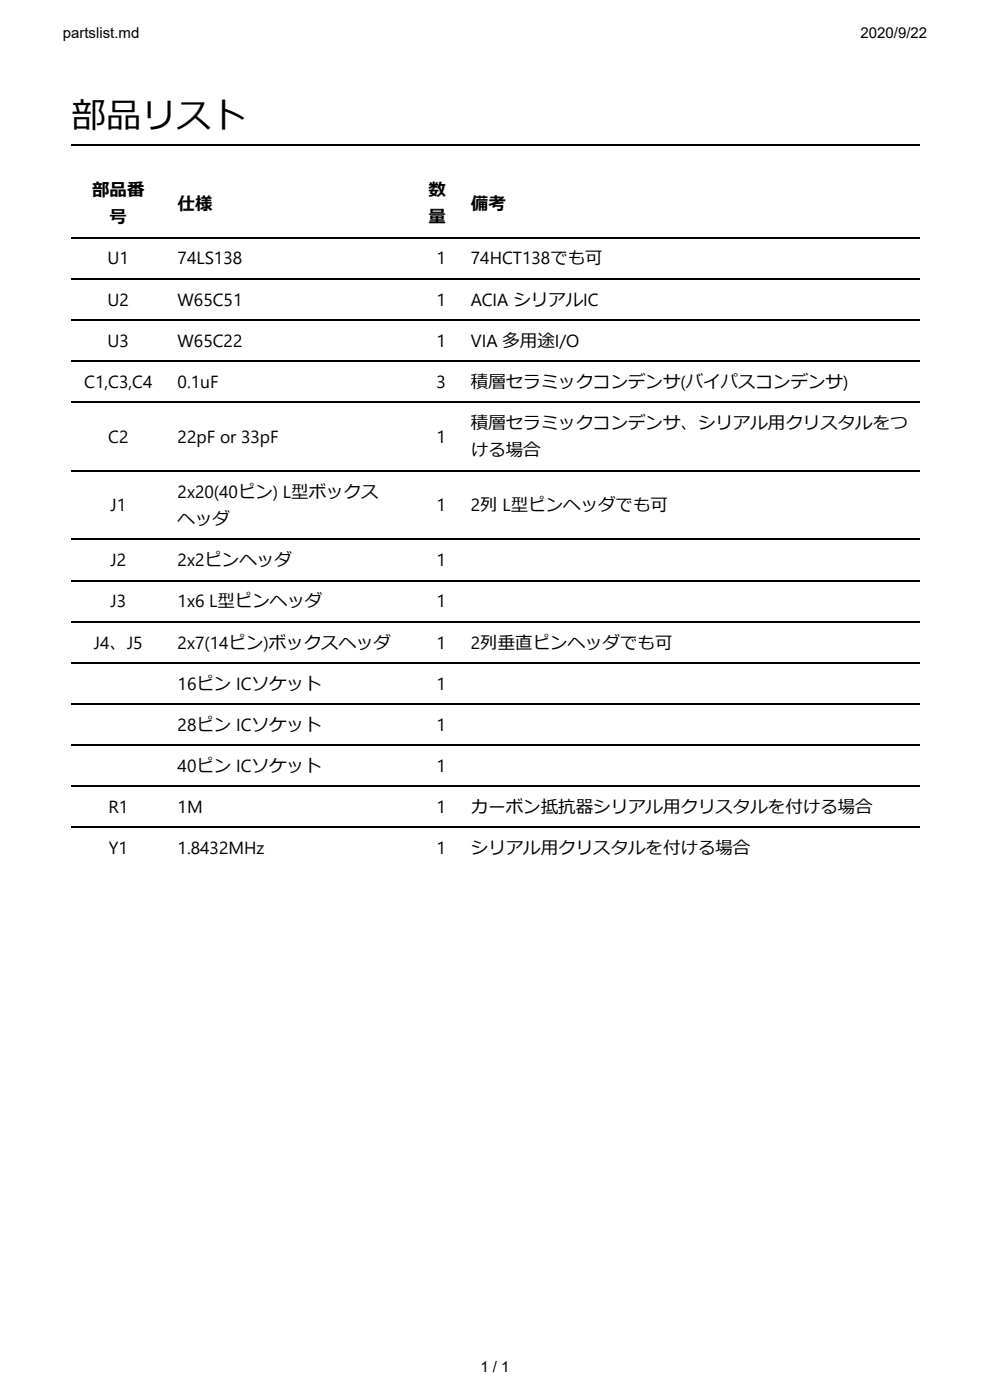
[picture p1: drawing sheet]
<svg xmlns="http://www.w3.org/2000/svg" width="210mm" height="297mm" viewBox="0 0 210 297" stroke-linecap="round" stroke-linejoin="round" font-family="sans-serif">
<defs><g id="words">
<text font-size="7.4" x="15.2" y="27.3">部品リスト</text>
<g font-size="3.7">
<text x="19.5" y="41.5">部品番</text>
<text x="90.8" y="41.5">数</text>
<text x="23.2" y="47.4">号</text>
<text x="37.7" y="44.4">仕様</text>
<text x="90.8" y="47.4">量</text>
<text x="99.8" y="44.4">備考</text>
<text x="22.8" y="56.1">U1</text>
<text x="37.7" y="56.1">74LS138</text>
<text x="92.5" y="56.1">1</text>
<text x="99.8" y="56.1">74HCT138でも可</text>
<text x="22.8" y="64.8">U2</text>
<text x="37.7" y="64.8">W65C51</text>
<text x="92.5" y="64.8">1</text>
<text x="99.8" y="64.8">ACIA シリアルIC</text>
<text x="22.8" y="73.6">U3</text>
<text x="37.7" y="73.6">W65C22</text>
<text x="92.5" y="73.6">1</text>
<text x="99.8" y="73.6">VIA 多⽤途I/O</text>
<text x="17.9" y="82.3">C1,C3,C4</text>
<text x="37.7" y="82.3">0.1uF</text>
<text x="92.5" y="82.3">3</text>
<text x="99.8" y="82.3">積層セラミックコンデンサ(バイパスコンデンサ)</text>
<text x="22.9" y="93.9">C2</text>
<text x="37.7" y="93.9">22pF or 33pF</text>
<text x="92.5" y="93.9">1</text>
<text x="99.8" y="91">積層セラミックコンデンサ、シリアル⽤クリスタルをつ</text>
<text x="99.8" y="96.8">ける場合</text>
<text x="37.7" y="105.6">2x20(40ピン) L型ボックス</text>
<text x="23.4" y="108.5">J1</text>
<text x="37.7" y="111.4">ヘッダ</text>
<text x="92.5" y="108.5">1</text>
<text x="99.8" y="108.5">2列 L型ピンヘッダでも可</text>
<text x="23.4" y="120.1">J2</text>
<text x="37.7" y="120.1">2x2ピンヘッダ</text>
<text x="92.5" y="120.1">1</text>
<text x="23.4" y="128.9">J3</text>
<text x="37.7" y="128.9">1x6 L型ピンヘッダ</text>
<text x="92.5" y="128.9">1</text>
<text x="19.9" y="137.6">J4、J5</text>
<text x="37.7" y="137.6">2x7(14ピン)ボックスヘッダ</text>
<text x="92.5" y="137.6">1</text>
<text x="99.8" y="137.6">2列垂直ピンヘッダでも可</text>
<text x="37.7" y="146.3">16ピン ICソケット</text>
<text x="92.5" y="146.3">1</text>
<text x="37.7" y="155">28ピン ICソケット</text>
<text x="92.5" y="155">1</text>
<text x="37.7" y="163.8">40ピン ICソケット</text>
<text x="92.5" y="163.8">1</text>
<text x="23" y="172.5">R1</text>
<text x="37.7" y="172.5">1M</text>
<text x="92.5" y="172.5">1</text>
<text x="99.8" y="172.5">カーボン抵抗器シリアル⽤クリスタルを付ける場合</text>
<text x="23.1" y="181.2">Y1</text>
<text x="37.7" y="181.2">1.8432MHz</text>
<text x="92.5" y="181.2">1</text>
<text x="99.8" y="181.2">シリアル⽤クリスタルを付ける場合</text>
</g>
<g font-size="3.2">
<text x="13.3" y="8.1">partslist.md</text>
<text x="182.4" y="8.1">2020/9/22</text>
<text x="101.9" y="291">1 / 1</text>
</g>
</g></defs>
<g fill="none" stroke="#000" stroke-width=".26">
<path d="M15.2 30.8h179.9M15.2 59.1h179.9M15.2 50.4h179.9M15.2 76.6h179.9M15.2 67.9h179.9M15.2 99.9h179.9M15.2 85.3h179.9M15.2 114.4h179.9M15.2 131.9h179.9M15.2 123.2h179.9M15.2 158.1h179.9M15.2 149.4h179.9"/>
<path d="M15.2 140.6h179.9M15.2 175.6h179.9M15.2 166.8h179.9"/>
</g>
<use href="#words"/>
</svg>
